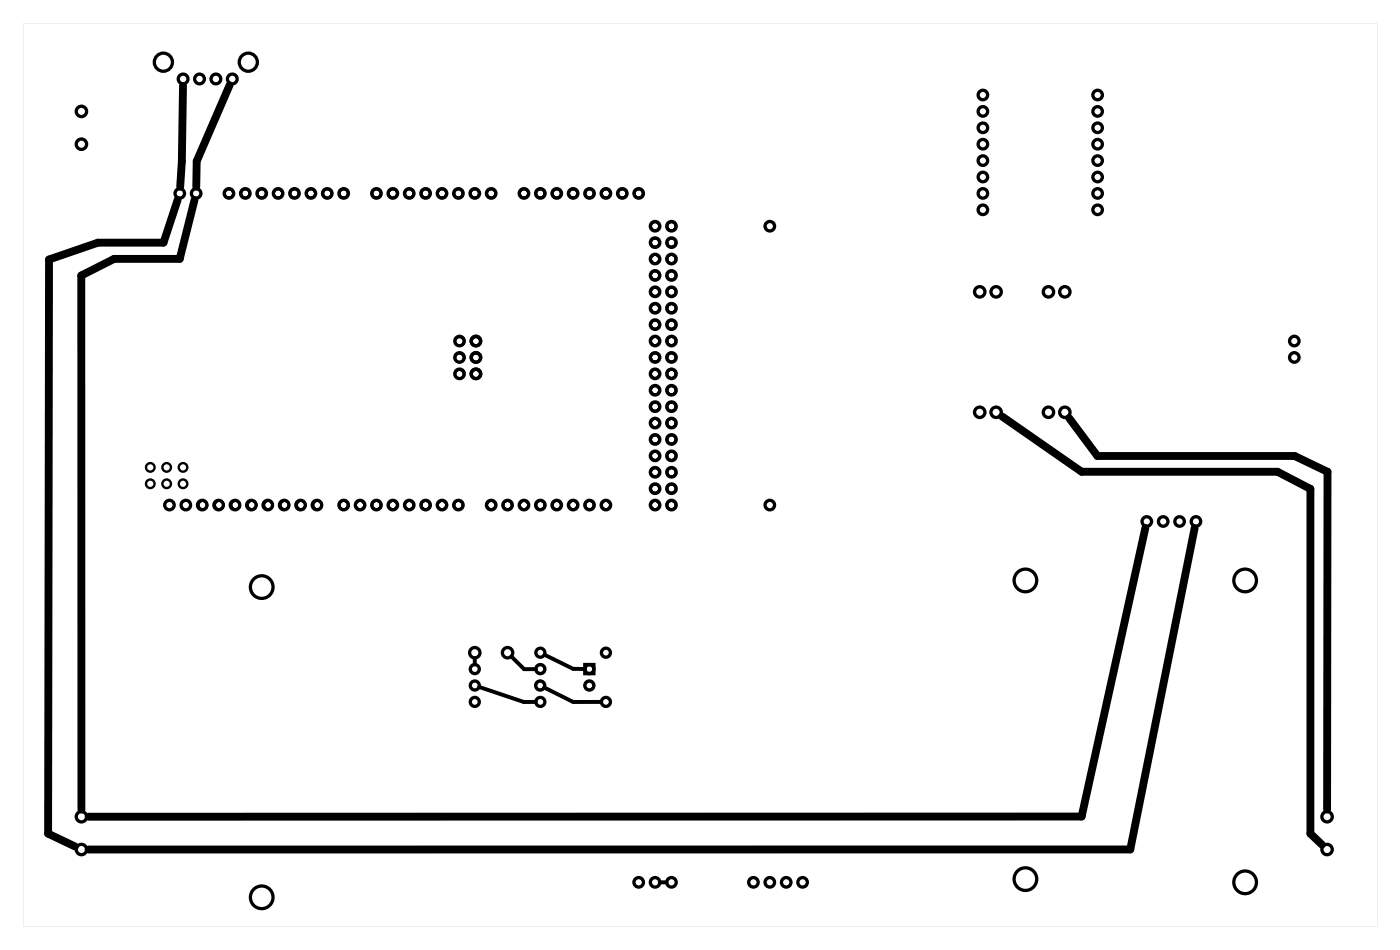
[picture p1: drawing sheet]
<svg xmlns="http://www.w3.org/2000/svg" width="217mm" height="147mm" viewBox="0 0 217 147" stroke-linecap="round" stroke-linejoin="round" font-family="sans-serif">
<path d="M3.6 3.6v139.8h209.8v-139.8zM3.6 3.6h209.8v139.8h-209.8z" fill="#000"/>
<g fill="none" stroke="#000" stroke-width=".51">
<circle cx="12.6" cy="17.3" r=".8"/>
<circle cx="25.3" cy="9.6" r="1.4"/>
<circle cx="28.4" cy="12.2" r=".75"/>
<circle cx="30.9" cy="12.2" r=".75"/>
<circle cx="33.5" cy="12.2" r=".75"/>
<circle cx="36" cy="12.2" r=".75"/>
<circle cx="38.5" cy="9.6" r="1.4"/>
<circle cx="152.3" cy="19.8" r=".74"/>
<circle cx="152.3" cy="14.7" r=".74"/>
<circle cx="152.3" cy="17.3" r=".74"/>
<circle cx="170.1" cy="19.8" r=".74"/>
<circle cx="170.1" cy="14.7" r=".74"/>
<circle cx="170.1" cy="17.3" r=".74"/>
<circle cx="12.6" cy="22.3" r=".8"/>
<circle cx="27.9" cy="30" r=".74"/>
<circle cx="30.4" cy="30" r=".74"/>
<circle cx="35.5" cy="30" r=".74"/>
<circle cx="38" cy="30" r=".74"/>
<circle cx="40.6" cy="30" r=".74"/>
<circle cx="43.1" cy="30" r=".74"/>
<circle cx="45.6" cy="30" r=".74"/>
<circle cx="48.2" cy="30" r=".74"/>
<circle cx="50.7" cy="30" r=".74"/>
<circle cx="53.3" cy="30" r=".74"/>
<circle cx="58.3" cy="30" r=".74"/>
<circle cx="60.9" cy="30" r=".74"/>
<circle cx="63.4" cy="30" r=".74"/>
<circle cx="66" cy="30" r=".74"/>
<circle cx="68.5" cy="30" r=".74"/>
<circle cx="71" cy="30" r=".74"/>
<circle cx="73.6" cy="30" r=".74"/>
<circle cx="76.1" cy="30" r=".74"/>
<circle cx="81.2" cy="30" r=".74"/>
<circle cx="83.7" cy="30" r=".74"/>
<circle cx="86.3" cy="30" r=".74"/>
<circle cx="88.8" cy="30" r=".74"/>
<circle cx="91.4" cy="30" r=".74"/>
<circle cx="93.9" cy="30" r=".74"/>
<circle cx="96.4" cy="30" r=".74"/>
<circle cx="99" cy="30" r=".74"/>
<circle cx="101.5" cy="35" r=".74"/>
<circle cx="101.5" cy="37.6" r=".74"/>
<circle cx="104.1" cy="35" r=".74"/>
<circle cx="104.1" cy="37.6" r=".74"/>
<circle cx="119.3" cy="35" r=".74"/>
<circle cx="152.3" cy="24.9" r=".74"/>
<circle cx="152.3" cy="30" r=".74"/>
<circle cx="152.3" cy="27.4" r=".74"/>
<circle cx="152.3" cy="32.5" r=".74"/>
<circle cx="152.3" cy="22.3" r=".74"/>
<circle cx="170.1" cy="32.5" r=".74"/>
<circle cx="170.1" cy="24.9" r=".74"/>
<circle cx="170.1" cy="30" r=".74"/>
<circle cx="170.1" cy="27.4" r=".74"/>
<circle cx="170.1" cy="22.3" r=".74"/>
<circle cx="71.2" cy="57.9" r=".74"/>
<circle cx="71.2" cy="52.8" r=".74"/>
<circle cx="71.2" cy="55.4" r=".74"/>
<circle cx="73.8" cy="57.9" r=".74"/>
<circle cx="73.8" cy="52.8" r=".74"/>
<circle cx="73.8" cy="55.4" r=".74"/>
<circle cx="101.5" cy="47.7" r=".74"/>
<circle cx="101.5" cy="45.2" r=".74"/>
<circle cx="101.5" cy="52.8" r=".74"/>
<circle cx="101.5" cy="50.3" r=".74"/>
<circle cx="101.5" cy="40.1" r=".74"/>
<circle cx="101.5" cy="42.7" r=".74"/>
<circle cx="101.5" cy="55.4" r=".74"/>
<circle cx="101.5" cy="57.9" r=".74"/>
<circle cx="104.1" cy="50.3" r=".74"/>
<circle cx="104.1" cy="52.8" r=".74"/>
<circle cx="104.1" cy="45.2" r=".74"/>
<circle cx="104.1" cy="47.7" r=".74"/>
<circle cx="104.1" cy="40.1" r=".74"/>
<circle cx="104.1" cy="42.7" r=".74"/>
<circle cx="104.1" cy="55.4" r=".74"/>
<circle cx="104.1" cy="57.9" r=".74"/>
<circle cx="151.8" cy="45.2" r=".8"/>
<circle cx="154.4" cy="45.2" r=".8"/>
<circle cx="162.5" cy="45.2" r=".8"/>
<circle cx="165" cy="45.2" r=".8"/>
<circle cx="200.6" cy="52.8" r=".74"/>
<circle cx="200.6" cy="55.4" r=".74"/>
<circle cx="26.3" cy="78.2" r=".74"/>
<circle cx="28.8" cy="78.2" r=".74"/>
<circle cx="31.3" cy="78.2" r=".74"/>
<circle cx="33.9" cy="78.2" r=".74"/>
<circle cx="36.4" cy="78.2" r=".74"/>
<circle cx="39" cy="78.2" r=".74"/>
<circle cx="41.5" cy="78.2" r=".74"/>
<circle cx="44" cy="78.2" r=".74"/>
<circle cx="46.6" cy="78.2" r=".74"/>
<circle cx="49.1" cy="78.2" r=".74"/>
<circle cx="53.3" cy="78.2" r=".74"/>
<circle cx="55.8" cy="78.2" r=".74"/>
<circle cx="58.3" cy="78.2" r=".74"/>
<circle cx="60.9" cy="78.2" r=".74"/>
<circle cx="63.4" cy="78.2" r=".74"/>
<circle cx="66" cy="78.2" r=".74"/>
<circle cx="68.5" cy="78.2" r=".74"/>
<circle cx="71" cy="78.2" r=".74"/>
<circle cx="76.1" cy="78.2" r=".74"/>
<circle cx="78.7" cy="78.2" r=".74"/>
<circle cx="81.2" cy="78.2" r=".74"/>
<circle cx="83.7" cy="78.2" r=".74"/>
<circle cx="86.3" cy="78.2" r=".74"/>
<circle cx="88.8" cy="78.2" r=".74"/>
<circle cx="91.4" cy="78.2" r=".74"/>
<circle cx="93.9" cy="78.2" r=".74"/>
<circle cx="101.5" cy="68.1" r=".74"/>
<circle cx="101.5" cy="75.7" r=".74"/>
<circle cx="101.5" cy="60.4" r=".74"/>
<circle cx="101.5" cy="73.1" r=".74"/>
<circle cx="101.5" cy="63" r=".74"/>
<circle cx="101.5" cy="70.6" r=".74"/>
<circle cx="101.5" cy="65.5" r=".74"/>
<circle cx="101.5" cy="78.2" r=".74"/>
<circle cx="104.1" cy="60.4" r=".74"/>
<circle cx="104.1" cy="68.1" r=".74"/>
<circle cx="104.1" cy="63" r=".74"/>
<circle cx="104.1" cy="70.6" r=".74"/>
<circle cx="104.1" cy="78.2" r=".74"/>
<circle cx="104.1" cy="65.5" r=".74"/>
<circle cx="104.1" cy="73.1" r=".74"/>
<circle cx="104.1" cy="75.7" r=".74"/>
<circle cx="119.3" cy="78.2" r=".74"/>
<circle cx="151.8" cy="63.8" r=".8"/>
<circle cx="154.4" cy="63.8" r=".8"/>
<circle cx="162.5" cy="63.8" r=".8"/>
<circle cx="165" cy="63.8" r=".8"/>
<circle cx="40.6" cy="90.9" r="1.75"/>
<circle cx="158.9" cy="89.9" r="1.75"/>
<circle cx="177.7" cy="80.8" r=".74"/>
<circle cx="180.3" cy="80.8" r=".74"/>
<circle cx="182.8" cy="80.8" r=".74"/>
<circle cx="185.3" cy="80.8" r=".74"/>
<circle cx="193" cy="89.9" r="1.75"/>
<circle cx="73.6" cy="106.2" r=".7"/>
<circle cx="73.6" cy="108.7" r=".7"/>
<circle cx="73.6" cy="103.6" r=".7"/>
<circle cx="73.6" cy="101.1" r=".8"/>
<circle cx="78.7" cy="101.1" r=".8"/>
<circle cx="83.7" cy="108.7" r=".7"/>
<circle cx="83.7" cy="101.1" r=".7"/>
<circle cx="93.9" cy="101.1" r=".7"/>
<circle cx="93.9" cy="108.7" r=".7"/>
<circle cx="12.6" cy="131.6" r=".8"/>
<circle cx="12.6" cy="126.5" r=".8"/>
<circle cx="40.6" cy="139" r="1.75"/>
<circle cx="99" cy="136.6" r=".74"/>
<circle cx="101.5" cy="136.6" r=".74"/>
<circle cx="104.1" cy="136.6" r=".74"/>
<circle cx="116.8" cy="136.6" r=".74"/>
<circle cx="119.3" cy="136.6" r=".74"/>
<circle cx="121.8" cy="136.6" r=".74"/>
<circle cx="124.4" cy="136.6" r=".74"/>
<circle cx="158.9" cy="136.1" r="1.75"/>
<circle cx="193" cy="136.6" r="1.75"/>
<circle cx="205.7" cy="131.6" r=".8"/>
<circle cx="205.7" cy="126.5" r=".8"/>
</g>
<g fill="none" stroke="#000" stroke-width=".53">
<path d="M90.6 102.9h1.4v1.4h-1.4z"/>
<circle cx="83.7" cy="106.2" r=".7"/>
<circle cx="83.7" cy="103.6" r=".7"/>
<circle cx="91.3" cy="103.6" r=".7"/>
<circle cx="91.3" cy="106.2" r=".7"/>
</g>
<g fill="none" stroke="#000" stroke-width=".36">
<circle cx="35.5" cy="30" r=".66"/>
<circle cx="38" cy="30" r=".66"/>
<circle cx="40.6" cy="30" r=".66"/>
<circle cx="43.1" cy="30" r=".66"/>
<circle cx="45.6" cy="30" r=".66"/>
<circle cx="48.2" cy="30" r=".66"/>
<circle cx="50.7" cy="30" r=".66"/>
<circle cx="53.3" cy="30" r=".66"/>
<circle cx="58.3" cy="30" r=".66"/>
<circle cx="60.9" cy="30" r=".66"/>
<circle cx="63.4" cy="30" r=".66"/>
<circle cx="66" cy="30" r=".66"/>
<circle cx="68.5" cy="30" r=".66"/>
<circle cx="71" cy="30" r=".66"/>
<circle cx="73.6" cy="30" r=".66"/>
<circle cx="76.1" cy="30" r=".66"/>
<circle cx="81.2" cy="30" r=".66"/>
<circle cx="83.7" cy="30" r=".66"/>
<circle cx="86.3" cy="30" r=".66"/>
<circle cx="88.8" cy="30" r=".66"/>
<circle cx="91.4" cy="30" r=".66"/>
<circle cx="93.9" cy="30" r=".66"/>
<circle cx="96.4" cy="30" r=".66"/>
<circle cx="99" cy="30" r=".66"/>
<circle cx="101.5" cy="37.6" r=".66"/>
<circle cx="101.5" cy="35" r=".66"/>
<circle cx="104.1" cy="37.6" r=".66"/>
<circle cx="104.1" cy="35" r=".66"/>
<circle cx="71.2" cy="52.9" r=".66"/>
<circle cx="71.2" cy="55.4" r=".66"/>
<circle cx="71.2" cy="57.9" r=".66"/>
<circle cx="73.7" cy="52.9" r=".66"/>
<circle cx="73.7" cy="55.4" r=".66"/>
<circle cx="73.7" cy="57.9" r=".66"/>
<circle cx="101.5" cy="57.9" r=".66"/>
<circle cx="101.5" cy="50.3" r=".66"/>
<circle cx="101.5" cy="52.8" r=".66"/>
<circle cx="101.5" cy="45.2" r=".66"/>
<circle cx="101.5" cy="42.7" r=".66"/>
<circle cx="101.5" cy="47.7" r=".66"/>
<circle cx="101.5" cy="40.1" r=".66"/>
<circle cx="101.5" cy="55.4" r=".66"/>
<circle cx="104.1" cy="57.9" r=".66"/>
<circle cx="104.1" cy="50.3" r=".66"/>
<circle cx="104.1" cy="42.7" r=".66"/>
<circle cx="104.1" cy="45.2" r=".66"/>
<circle cx="104.1" cy="55.4" r=".66"/>
<circle cx="104.1" cy="40.1" r=".66"/>
<circle cx="104.1" cy="47.7" r=".66"/>
<circle cx="104.1" cy="52.8" r=".66"/>
<circle cx="23.3" cy="72.4" r=".66"/>
<circle cx="23.3" cy="74.9" r=".66"/>
<circle cx="25.8" cy="72.4" r=".66"/>
<circle cx="25.8" cy="74.9" r=".66"/>
<circle cx="28.4" cy="72.4" r=".66"/>
<circle cx="28.4" cy="74.9" r=".66"/>
<circle cx="31.4" cy="78.2" r=".66"/>
<circle cx="34" cy="78.2" r=".66"/>
<circle cx="36.5" cy="78.2" r=".66"/>
<circle cx="39" cy="78.2" r=".66"/>
<circle cx="41.6" cy="78.2" r=".66"/>
<circle cx="44.1" cy="78.2" r=".66"/>
<circle cx="46.7" cy="78.2" r=".66"/>
<circle cx="49.2" cy="78.2" r=".66"/>
<circle cx="53.3" cy="78.2" r=".66"/>
<circle cx="55.8" cy="78.2" r=".66"/>
<circle cx="58.3" cy="78.2" r=".66"/>
<circle cx="60.9" cy="78.2" r=".66"/>
<circle cx="63.4" cy="78.2" r=".66"/>
<circle cx="66" cy="78.2" r=".66"/>
<circle cx="68.5" cy="78.2" r=".66"/>
<circle cx="71" cy="78.2" r=".66"/>
<circle cx="76.1" cy="78.2" r=".66"/>
<circle cx="78.7" cy="78.2" r=".66"/>
<circle cx="81.2" cy="78.2" r=".66"/>
<circle cx="83.7" cy="78.2" r=".66"/>
<circle cx="86.3" cy="78.2" r=".66"/>
<circle cx="88.8" cy="78.2" r=".66"/>
<circle cx="91.4" cy="78.2" r=".66"/>
<circle cx="93.9" cy="78.2" r=".66"/>
<circle cx="101.5" cy="63" r=".66"/>
<circle cx="101.5" cy="60.4" r=".66"/>
<circle cx="101.5" cy="68.1" r=".66"/>
<circle cx="101.5" cy="65.5" r=".66"/>
<circle cx="101.5" cy="75.7" r=".66"/>
<circle cx="101.5" cy="78.2" r=".66"/>
<circle cx="101.5" cy="70.6" r=".66"/>
<circle cx="101.5" cy="73.1" r=".66"/>
<circle cx="104.1" cy="65.5" r=".66"/>
<circle cx="104.1" cy="60.4" r=".66"/>
<circle cx="104.1" cy="68.1" r=".66"/>
<circle cx="104.1" cy="63" r=".66"/>
<circle cx="104.1" cy="75.7" r=".66"/>
<circle cx="104.1" cy="78.2" r=".66"/>
<circle cx="104.1" cy="73.1" r=".66"/>
<circle cx="104.1" cy="70.6" r=".66"/>
</g>
<path d="M28.4 13.3l-.2 11.7-.3 3.9M35.6 13.2l-5.1 11.8-.1 3.9M27.5 30.9l-2.2 6.7h-10.1l-7.6 2.6-.1 88.9 4.1 2M30.1 31l-2.2 9.1h-10.2l-5.1 2.6v82.7M155.3 64.5l12.3 8.6h30.4l5.1 2.6v53.4l1.8 1.7M165.7 64.7l4.4 5.9h30.5l5.1 2.5v52.3M177.5 81.8l-9.9 44.6-153.9 .1M185.1 81.8l-9.9 49.7-161.5 .1" fill="none" stroke="#000" stroke-width="1.2"/>
<path d="M73.6 101.9v1M74.3 106.4l6.9 2.3h1.8M79.2 101.7l2 1.9h1.8M84.4 106.5l4.4 2.2h4.4M84.4 101.4l4.4 2.2h1.8M102.3 136.6h1" fill="none" stroke="#000" stroke-width=".61"/>
</svg>
